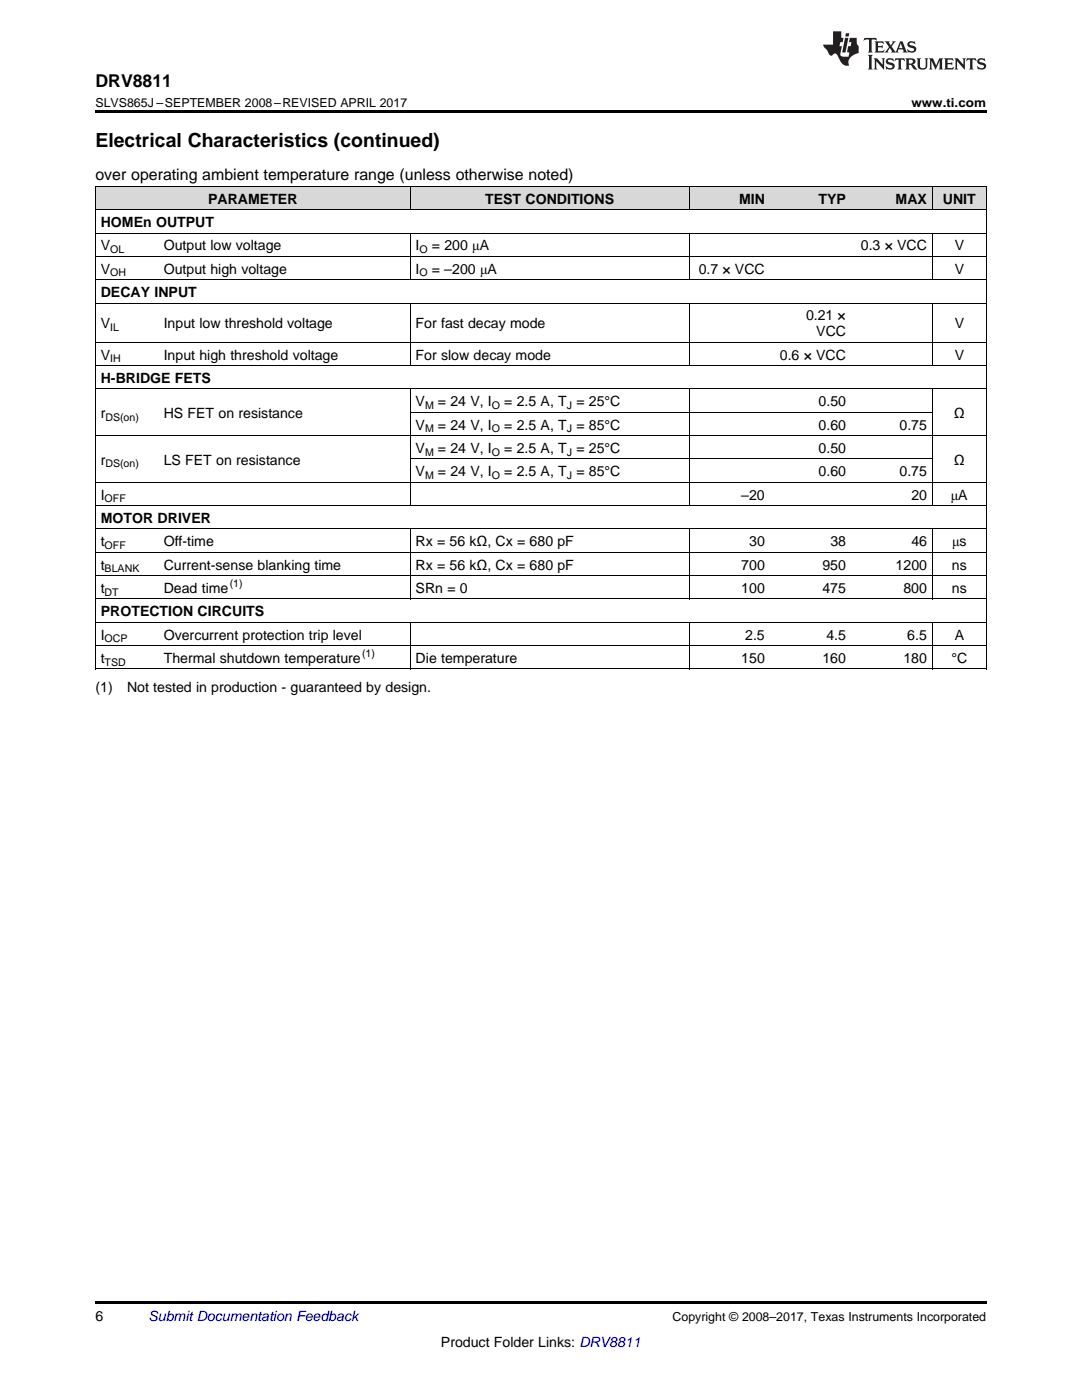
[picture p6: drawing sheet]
<svg xmlns="http://www.w3.org/2000/svg" width="216mm" height="279mm" viewBox="0 0 216 279" stroke-linecap="round" stroke-linejoin="round" font-family="sans-serif">
<defs><g id="words">
<text font-size="3.9" x="19" y="29.3">Electrical Characteristics (continued)</text>
<text font-size="3.5" x="19" y="17.3">DRV8811</text>
<text font-size="3.2" x="19" y="36">over operating ambient temperature range (unless otherwise noted)</text>
<g font-size="2.8">
<text x="41.5" y="40.6">PARAMETER</text>
<text x="96.8" y="40.6">TEST CONDITIONS</text>
<text x="147.5" y="40.6">MIN</text>
<text x="163.3" y="40.6">TYP</text>
<text x="178.7" y="40.6">MAX</text>
<text x="188.1" y="40.6">UNIT</text>
<text x="20.1" y="45.3">HOMEn OUTPUT</text>
<text x="20.1" y="50">V</text>
<text x="32.7" y="50">Output low voltage</text>
<text x="82.9" y="50">I</text>
<text x="86.2" y="50">= 200 μA</text>
<text x="171.8" y="50">0.3 × VCC</text>
<text x="190.5" y="50">V</text>
<text x="20.1" y="54.6">V</text>
<text x="20.1" y="59.3">DECAY INPUT</text>
<text x="32.7" y="54.6">Output high voltage</text>
<text x="82.9" y="54.6">I</text>
<text x="86.2" y="54.6">= –200 μA</text>
<text x="139.4" y="54.6">0.7 × VCC</text>
<text x="190.5" y="54.6">V</text>
<text x="20.1" y="65.5">V</text>
<text x="32.7" y="65.5">Input low threshold voltage</text>
<text x="82.9" y="65.5">For fast decay mode</text>
<text x="160.8" y="63.9">0.21 ×</text>
<text x="190.5" y="65.5">V</text>
<text x="20.1" y="71.8">V</text>
<text x="32.7" y="71.8">Input high threshold voltage</text>
<text x="82.9" y="71.8">For slow decay mode</text>
<text x="155.6" y="71.8">0.6 × VCC</text>
<text x="162.9" y="67.1">VCC</text>
<text x="190.5" y="71.8">V</text>
<text x="20.1" y="76.4">H-BRIDGE FETS</text>
<text x="20.1" y="83.4">r</text>
<text x="32.7" y="83.4">HS FET on resistance</text>
<text x="82.9" y="81.1">V</text>
<text x="87.4" y="81.1">= 24 V, I</text>
<text x="100.6" y="81.1">= 2.5 A, T = 25°C</text>
<text x="163.3" y="81.1">0.50</text>
<text x="190.4" y="83.4">Ω</text>
<text x="82.9" y="85.7">V</text>
<text x="87.4" y="85.7">= 24 V, I</text>
<text x="100.6" y="85.7">= 2.5 A, T = 85°C</text>
<text x="163.3" y="85.7">0.60</text>
<text x="179.5" y="85.7">0.75</text>
<text x="20.1" y="92.7">r</text>
<text x="32.7" y="92.7">LS FET on resistance</text>
<text x="82.9" y="90.4">V</text>
<text x="82.9" y="95">V</text>
<text x="87.4" y="90.4">= 24 V, I</text>
<text x="87.4" y="95">= 24 V, I</text>
<text x="100.6" y="90.4">= 2.5 A, T = 25°C</text>
<text x="100.6" y="95">= 2.5 A, T = 85°C</text>
<text x="163.3" y="90.4">0.50</text>
<text x="163.3" y="95">0.60</text>
<text x="179.5" y="95">0.75</text>
<text x="190.4" y="92.7">Ω</text>
<text x="20.1" y="99.7">I</text>
<text x="147.9" y="99.7">–20</text>
<text x="181.9" y="99.7">20</text>
<text x="189.7" y="99.7">μA</text>
<text x="20.1" y="104.4">MOTOR DRIVER</text>
<text x="20.1" y="109">t</text>
<text x="20.1" y="113.7">t</text>
<text x="32.7" y="109">Off-time</text>
<text x="32.7" y="113.7">Current-sense blanking time</text>
<text x="82.9" y="109">Rx = 56 kΩ, Cx = 680 pF</text>
<text x="82.9" y="113.7">Rx = 56 kΩ, Cx = 680 pF</text>
<text x="147.9" y="113.7">700</text>
<text x="149.5" y="109">30</text>
<text x="164.1" y="113.7">950</text>
<text x="165.7" y="109">38</text>
<text x="178.7" y="113.7">1200</text>
<text x="181.9" y="109">46</text>
<text x="189.9" y="113.7">ns</text>
<text x="190" y="109">μs</text>
<text x="20.1" y="118.3">t</text>
<text x="32.7" y="118.3">Dead time</text>
<text x="82.9" y="118.3">SRn = 0</text>
<text x="147.9" y="118.3">100</text>
<text x="164.1" y="118.3">475</text>
<text x="180.3" y="118.3">800</text>
<text x="189.9" y="118.3">ns</text>
<text x="20.1" y="123">PROTECTION CIRCUITS</text>
<text x="20.1" y="127.6">I</text>
<text x="32.7" y="127.6">Overcurrent protection trip level</text>
<text x="148.7" y="127.6">2.5</text>
<text x="164.9" y="127.6">4.5</text>
<text x="181" y="127.6">6.5</text>
<text x="190.5" y="127.6">A</text>
<text x="20.1" y="132.3">t</text>
<text x="32.7" y="132.3">Thermal shutdown temperature</text>
<text x="82.9" y="132.3">Die temperature</text>
<text x="147.9" y="132.3">150</text>
<text x="164.1" y="132.3">160</text>
<text x="180.3" y="132.3">180</text>
<text x="189.8" y="132.3">°C</text>
<text x="19" y="138.1">(1)</text>
<text x="25.4" y="138.1">Not tested in production - guaranteed by design.</text>
<text x="19" y="263.6">6</text>
<text x="88" y="268.9">Product Folder Links: DRV8811</text>
</g>
<text font-size="2.8" fill="#0000c8" x="29.6" y="263.6">Submit Documentation Feedback</text>
<g font-size="2.5">
<text x="19" y="21.4">SLVS865J –SEPTEMBER 2008–REVISED APRIL 2017</text>
<text x="181.9" y="21.4">www.ti.com</text>
<text x="134.2" y="263.6">Copyright © 2008–2017, Texas Instruments Incorporated</text>
</g>
<g font-size="2.1">
<text x="22" y="50.5">OL</text>
<text x="83.7" y="50.5">O</text>
<text x="22" y="55.2">OH</text>
<text x="83.7" y="55.2">O</text>
<text x="22" y="66.1">IL</text>
<text x="22" y="72.3">IH</text>
<text x="21" y="84">DS(on)</text>
<text x="84.8" y="81.6">M</text>
<text x="98.1" y="81.6">O</text>
<text x="113.1" y="81.6">J</text>
<text x="84.8" y="86.3">M</text>
<text x="98.1" y="86.3">O</text>
<text x="113.1" y="86.3">J</text>
<text x="21" y="93.3">DS(on)</text>
<text x="84.8" y="90.9">M</text>
<text x="84.8" y="95.6">M</text>
<text x="98.1" y="90.9">O</text>
<text x="98.1" y="95.6">O</text>
<text x="113.1" y="90.9">J</text>
<text x="113.1" y="95.6">J</text>
<text x="20.9" y="100.3">OFF</text>
<text x="20.9" y="109.6">OFF</text>
<text x="20.9" y="114.2">BLANK</text>
<text x="20.9" y="118.9">DT</text>
<text x="45.8" y="117.2">(1)</text>
<text x="20.9" y="128.2">OCP</text>
<text x="72.2" y="131.2">(1)</text>
<text x="20.9" y="132.9">TSD</text>
</g>
</g></defs>
<g fill="#d8d8d8">
<path d="M19 37.3h12.6v4.6h-12.6z"/>
<path d="M31.6 37.3h50.3v4.6h-50.3z"/>
<path d="M81.9 37.3h55.6v4.6h-55.6z"/>
<path d="M137.5 37.3h16.2v4.6h-16.2z"/>
<path d="M153.7 37.3h16.2v4.6h-16.2z"/>
<path d="M169.9 37.3h16.2v4.6h-16.2z"/>
<path d="M186.1 37.3h10.7v4.6h-10.7z"/>
</g>
<path d="M19 22h177.8v.5h-177.8zM19 259.7h177.8v.5h-177.8z" fill="#000"/>
<g fill="none" stroke="#000" stroke-width=".2">
<path d="M19 37.2h177.8M19.1 37.2v96.4M81.8 37.2v4.7M137.5 37.2v4.7M186 37.2v4.7M196.8 37.2v96.4M19 55.8h177.8M19 51.2h177.8M19 46.5h177.8M19 41.9h177.8M81.8 46.6v9.3M137.5 46.6v9.3"/>
<path d="M186 46.6v9.3M19 77.6h177.8M19 73h177.8M19 68.3h177.8M19 60.5h177.8M81.8 60.5v12.5M81.8 77.7v23.3M137.5 60.5v12.5M137.5 77.7v23.3M186 60.5v12.5M186 77.7v23.3M19 96.3h177.8"/>
<path d="M19 86.9h177.8M81.9 91.6h104.2M81.9 82.3h104.2M19 119.5h177.8M19 114.9h177.8M19 110.2h177.8M19 105.6h177.8M19 100.9h177.8M81.8 105.6v14M137.5 105.6v14M186 105.6v14M19 133.5h177.8"/>
<path d="M19 128.9h177.8M19 124.2h177.8M81.8 124.2v9.4M137.5 124.2v9.4M186 124.2v9.4"/>
</g>
<g fill="#231f20">
<path d="M172.5 7.6l-.1 .5 .4-.2h.6v.1v2.1l-.2 .4h.9l-.2-.4v-2.1l.1-.1h.5l.5 .2-.2-.5zM174.5 8.3l.2 .3v1.5l-.2 .4h1.8l.2-.6a1.04 1.04 0 0 1-1.3 .2v-.7h.6l.3 .2v-.6l-.3 .2h-.6v-.6l.8-.1 .4 .3-.2-.5zM176.5 8.3l.9 1.1-.9 1.1h.8l-.2-.2 .4-.7 .5 .7-.2 .2h1.5l-.2-.2 .2-.4h.9l.1 .4-.2 .2h1l-.3-.3-.7-1.9h-.5l-.9 2-.8-1 .9-1h-.8l.1 .3-.4 .5-.3-.6 .1-.2zM179.7 8.6l.4 1h-.7zM181.3 8.4a.63 .63 0 0 0-.2 .7 .63 .63 0 0 0 .6 .4l.6 .2 .1 .2a.75 .75 0 0 1-.7 .4 .75 .75 0 0 1-.6-.5l.1 .7 .1-.1a1.11 1.11 0 0 0 1.5-.6 1.13 1.13 0 0 0-1.2-.8l-.1-.4a1.04 1.04 0 0 1 1.2 .2l-.2-.5-.2 .1-.4-.2zM173.2 10.9l.2 .4v2.2l-.2 .4h1l-.3-.4v-2.2l.3-.4zM174.3 11.6l.3 .4v1.5l-.3 .4h.8l-.2-.4v-1.3l1.5 1.7v-1.9l.2-.4h-.7l.2 .4v.9l-1.1-1.3zM177 11.8a.62 .62 0 0 0-.2 .7 .62 .62 0 0 0 .6 .4l.6 .1 .1 .3a.76 .76 0 0 1-.7 .3 .76 .76 0 0 1-.7-.4l.2 .7 .1-.1a1.11 1.11 0 0 0 1.5-.6 1.13 1.13 0 0 0-1.2-.8l-.1-.4a1.04 1.04 0 0 1 1.2 .2l-.2-.6-.2 .1-.5-.1zM178.7 11.6l-.2 .6a.61 .61 0 0 1 .8-.3v1.6l-.2 .4h.9l-.2-.4v-1.6a.63 .63 0 0 1 .7 .3l-.1-.6zM180.6 11.6l.3 .4v1.5l-.3 .4h1l-.2-.2-.1-.8 .6 .2a.76 .76 0 0 0 1.2 .7l-1-1a.58 .58 0 0 0 .6-.5 .58 .58 0 0 0-.5-.6zM181.4 11.9h.1a.45 .45 0 0 1 .5 .1 .45 .45 0 0 1 .1 .5l-.8 .2zM182.9 11.6l.2 .2a2.17 2.17 0 0 0 .3 1.9 .99 .99 0 0 0 1.6-.6v-1.1l.2-.4h-.7l.2 .2a1.92 1.92 0 0 1-.2 1.8 .6 .6 0 0 1-.9-.5v-1.1l.2-.4zM185.4 11.6l.2 .4v1.5l-.2 .4h.7l-.2-.4v-1.4l.8 1.8 .8-1.8v1.4l-.2 .4h.9l-.2-.4v-1.5l.2-.4h-.8l-.6 1.5-.6-1.5zM188.4 11.6l.2 .4v1.5l-.2 .4h1.8l.1-.6a1.04 1.04 0 0 1-1.2 .1v-.6h.5l.4 .2v-.6l-.4 .2h-.5v-.7h.8l.3 .3-.1-.6zM190.5 11.6l.2 .4v1.5l-.2 .4h.7l-.2-.4v-1.3l1.5 1.7v-1.9l.2-.4h-.7l.2 .4v.9l-1.1-1.3zM192.9 11.6l-.1 .6a.61 .61 0 0 1 .7-.3l.1 1.6-.3 .4h1l-.3-.4 .1-1.6a.63 .63 0 0 1 .7 .3l-.1-.6zM195.2 11.8a.62 .62 0 0 0-.2 .7 .62 .62 0 0 0 .6 .4l.6 .1 .1 .3a.76 .76 0 0 1-.7 .3 .76 .76 0 0 1-.6-.4l.1 .7 .1-.1a1.11 1.11 0 0 0 1.6-.6 1.13 1.13 0 0 0-1.3-.8l-.1-.4a1.04 1.04 0 0 1 1.2 .2l-.1-.6-.2 .1-.5-.1z"/>
<path d="M166.2 6.3v2.6h-1.9v.4l.8 .9a.91 .91 0 0 0 1 .8 .56 .56 0 0 1 .5-.3 .56 .56 0 0 1 .5 .3l.4 .8a1.53 1.53 0 0 0 1.9 1.2 1.54 1.54 0 0 1 1-2.1l.9-.3v-1.4a1.52 1.52 0 0 1-.4-1.6h-1.3l-.2 .8h.5l-.2 .8h-.5l-.1 1v.2l.4 .1-.2 .8a1.93 1.93 0 0 1-1.6-.3l.3-1.8h-.5l.2-.8h.4l.2-.8h-.4v-1.3zM168.6 7.6l-.6 2.9h.7l.6-2.9zM168.8 6.6l-.1 .7h.6l.2-.7z"/>
</g>
<use href="#words"/>
</svg>
